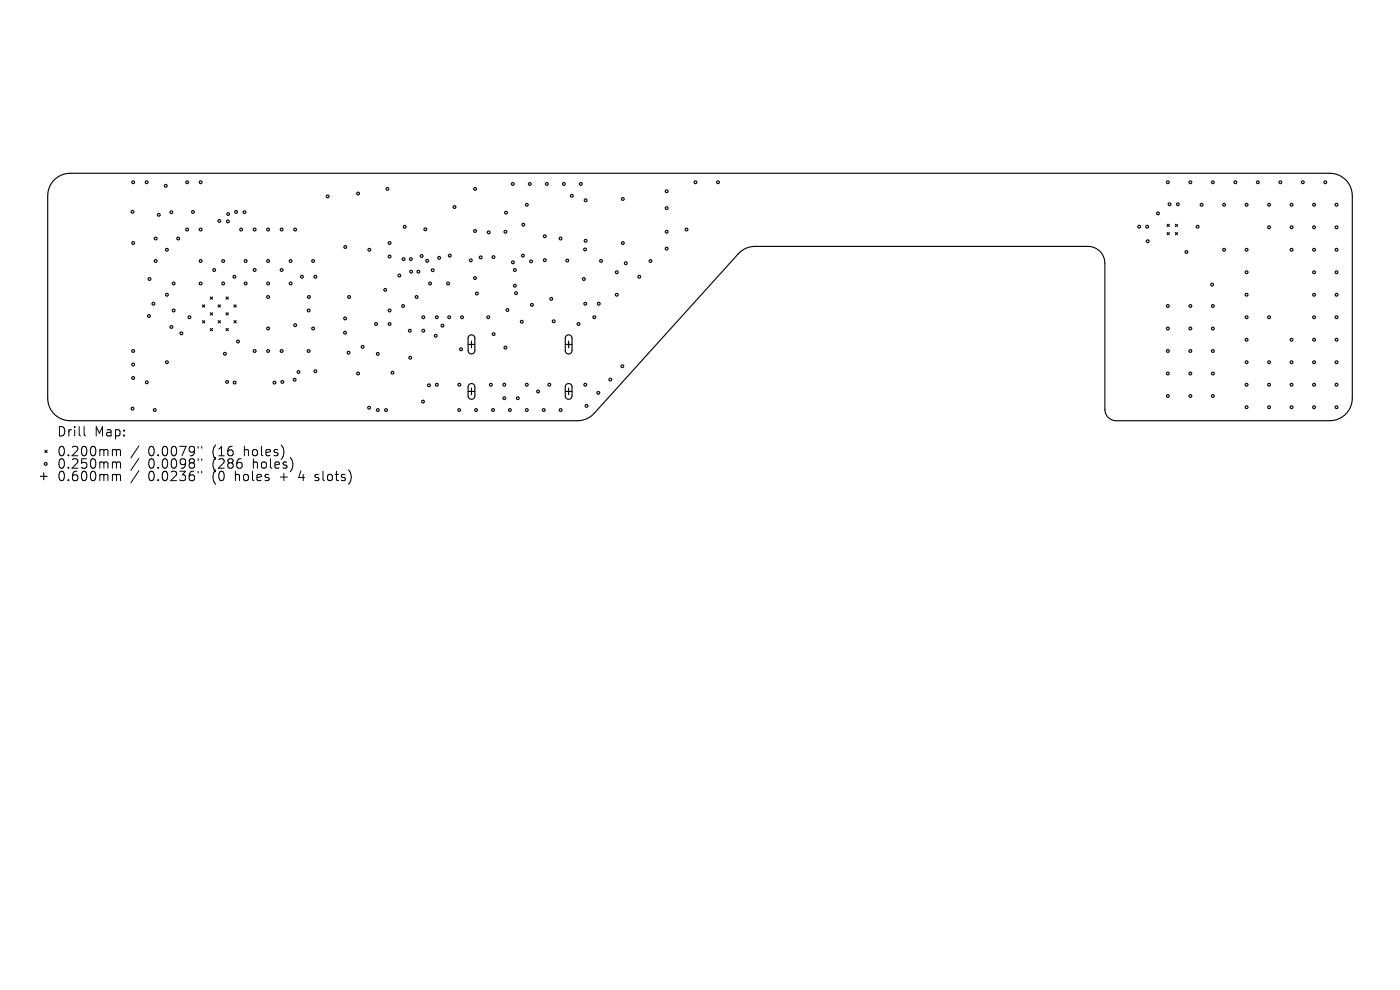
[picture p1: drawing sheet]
<svg xmlns="http://www.w3.org/2000/svg" width="297mm" height="210mm" viewBox="0 0 297 210" stroke-linecap="round" stroke-linejoin="round" font-family="sans-serif">
<defs><g id="words">
<g font-size="2.8">
<text x="12" y="92.9">Drill</text>
<text x="20" y="92.9">Map:</text>
<text x="12" y="97.1">0.200mm</text>
<text x="12" y="99.7">0.250mm</text>
<text x="31.4" y="97.1">0.0079&quot;</text>
<text x="31.4" y="99.7">0.0098&quot;</text>
<text x="45.2" y="97.1">(16</text>
<text x="45.2" y="99.7">(286</text>
<text x="52" y="97.1">holes)</text>
<text x="53.9" y="99.7">holes)</text>
<text x="12" y="102.3">0.600mm</text>
<text x="31.4" y="102.3">0.0236&quot;</text>
<text x="45.2" y="102.3">(0</text>
<text x="50.1" y="102.3">holes</text>
<text x="59.9" y="102.3">+</text>
<text x="64.1" y="102.3">4</text>
<text x="67.7" y="102.3">slots)</text>
</g>
</g></defs>
<g fill="none" stroke="#000" stroke-width=".24">
<path d="M11.3 38.4a4.8 4.8 0 0 1 3.6-1.6h267.2a4.8 4.8 0 0 1 4.8 4.7v43a4.8 4.8 0 0 1-4.8 4.7h-45.3a2.39 2.39 0 0 1-2.4-2.3v-31.1a3.6 3.6 0 0 0-3.6-3.5h-70.6a4.8 4.8 0 0 0-3.6 1.5l-30.5 33.9a4.8 4.8 0 0 1-3.6 1.5h-107.6a4.8 4.8 0 0 1-4.8-4.7v-43a4.8 4.8 0 0 1 1.2-3.1zM247.6 47.6l.5 .5M247.6 49.3l.5 .5M248.1 47.6l-.5 .5M248.1 49.3l-.5 .5M249.3 49.3l.5 .5M249.3 47.6l.5 .5M249.8 47.6l-.5 .5M249.8 49.3l-.5 .5M42.9 64.7l.5 .4M42.9 68l.5 .5M43.4 64.7l-.5 .4"/>
<path d="M43.4 68l-.5 .5M44.6 66.3l.5 .5M44.6 69.7l.5 .5M44.6 63l.5 .5M45.1 63l-.5 .5M45.1 66.3l-.5 .5M45.1 69.7l-.5 .5M46.3 68l.5 .5M46.3 64.7l.5 .4M46.8 64.7l-.5 .4M46.8 68l-.5 .5M48 69.7l.4 .5"/>
<path d="M48 66.3l.4 .5M48 63l.4 .5M48.4 63l-.4 .5M48.4 66.3l-.4 .5M48.4 69.7l-.4 .5M49.6 68l.5 .5M49.6 64.7l.5 .4M50.1 64.7l-.5 .4M50.1 68l-.5 .5M99.3 73.1h1.4M99.5 71.2a.72 .72 0 0 1 .8-.1 .72 .72 0 0 1 .4 .6v2.7a.72 .72 0 0 1-.7 .7 .72 .72 0 0 1-.7-.7v-2.7zM100 72.3v1.5"/>
<path d="M119.9 73.1h1.4M120.1 71.2a.72 .72 0 0 1 .8-.1 .72 .72 0 0 1 .4 .6v2.7a.72 .72 0 0 1-.7 .7 .72 .72 0 0 1-.7-.7v-2.7zM120.6 72.3v1.5M9.5 95.5l.5 .5M10 95.5l-.5 .5M99.3 83h1.4M99.5 81.6a.72 .72 0 0 1 .8-.2 .72 .72 0 0 1 .4 .7v1.9a.72 .72 0 0 1-.7 .7 .72 .72 0 0 1-.7-.7v-2zM100 82.3v1.4M119.9 83h1.4M120.1 81.6a.72 .72 0 0 1 .8-.2 .72 .72 0 0 1 .4 .7v1.9a.72 .72 0 0 1-.7 .7 .72 .72 0 0 1-.7-.7v-2zM120.6 82.3v1.4M8.6 101h1.4"/>
<path d="M9.3 100.3v1.5"/>
<circle cx="28.3" cy="38.7" r=".3"/>
<circle cx="31.1" cy="38.7" r=".3"/>
<circle cx="35.2" cy="39.4" r=".3"/>
<circle cx="39.7" cy="38.7" r=".3"/>
<circle cx="42.6" cy="38.7" r=".3"/>
<circle cx="108.8" cy="39" r=".3"/>
<circle cx="112.4" cy="39" r=".3"/>
<circle cx="116" cy="39" r=".3"/>
<circle cx="119.6" cy="39" r=".3"/>
<circle cx="123.2" cy="39" r=".3"/>
<circle cx="147.5" cy="38.7" r=".3"/>
<circle cx="152.3" cy="38.7" r=".3"/>
<circle cx="247.8" cy="38.7" r=".3"/>
<circle cx="252.5" cy="38.7" r=".3"/>
<circle cx="257.3" cy="38.7" r=".3"/>
<circle cx="262.1" cy="38.7" r=".3"/>
<circle cx="266.8" cy="38.7" r=".3"/>
<circle cx="271.6" cy="38.7" r=".3"/>
<circle cx="276.4" cy="38.7" r=".3"/>
<circle cx="281.2" cy="38.7" r=".3"/>
<circle cx="28.1" cy="44.9" r=".3"/>
<circle cx="28.3" cy="51.5" r=".3"/>
<circle cx="31.7" cy="59.2" r=".3"/>
<circle cx="33" cy="50.6" r=".3"/>
<circle cx="33" cy="55.4" r=".3"/>
<circle cx="33.7" cy="45.6" r=".3"/>
<circle cx="35.4" cy="53" r=".3"/>
<circle cx="36.4" cy="45" r=".3"/>
<circle cx="37.8" cy="50.6" r=".3"/>
<circle cx="39.7" cy="48.7" r=".3"/>
<circle cx="40.9" cy="44.9" r=".3"/>
<circle cx="42.6" cy="48.7" r=".3"/>
<circle cx="42.6" cy="55.4" r=".3"/>
<circle cx="45.4" cy="57.3" r=".3"/>
<circle cx="46.5" cy="46.9" r=".3"/>
<circle cx="47.3" cy="55.4" r=".3"/>
<circle cx="48.3" cy="47" r=".3"/>
<circle cx="48.4" cy="45.4" r=".3"/>
<circle cx="49.7" cy="58.7" r=".3"/>
<circle cx="50.1" cy="45" r=".3"/>
<circle cx="51.2" cy="48.7" r=".3"/>
<circle cx="51.9" cy="45" r=".3"/>
<circle cx="52.1" cy="55.4" r=".3"/>
<circle cx="54" cy="48.7" r=".3"/>
<circle cx="54" cy="57.3" r=".3"/>
<circle cx="56.9" cy="48.7" r=".3"/>
<circle cx="56.9" cy="55.4" r=".3"/>
<circle cx="59.7" cy="48.7" r=".3"/>
<circle cx="59.7" cy="57.3" r=".3"/>
<circle cx="61.7" cy="55.4" r=".3"/>
<circle cx="62.6" cy="48.7" r=".3"/>
<circle cx="64" cy="58.7" r=".3"/>
<circle cx="66.4" cy="55.4" r=".3"/>
<circle cx="66.9" cy="58.7" r=".3"/>
<circle cx="69.5" cy="41.7" r=".3"/>
<circle cx="73.2" cy="52.4" r=".3"/>
<circle cx="76" cy="41.1" r=".3"/>
<circle cx="78.4" cy="53" r=".3"/>
<circle cx="82.2" cy="40.1" r=".3"/>
<circle cx="82.7" cy="54.4" r=".3"/>
<circle cx="82.7" cy="51.5" r=".3"/>
<circle cx="84.7" cy="58.4" r=".3"/>
<circle cx="85.6" cy="55" r=".3"/>
<circle cx="85.9" cy="48.1" r=".3"/>
<circle cx="87.2" cy="55" r=".3"/>
<circle cx="87.2" cy="57.6" r=".3"/>
<circle cx="88.8" cy="57.6" r=".3"/>
<circle cx="89.5" cy="54.3" r=".3"/>
<circle cx="90.2" cy="48.6" r=".3"/>
<circle cx="90.6" cy="55.3" r=".3"/>
<circle cx="91.8" cy="57.3" r=".3"/>
<circle cx="93.2" cy="54.7" r=".3"/>
<circle cx="95.4" cy="54.2" r=".3"/>
<circle cx="96.4" cy="43.9" r=".3"/>
<circle cx="99.9" cy="55.2" r=".3"/>
<circle cx="100.8" cy="59" r=".3"/>
<circle cx="100.8" cy="40.1" r=".3"/>
<circle cx="100.8" cy="49" r=".3"/>
<circle cx="102" cy="54.6" r=".3"/>
<circle cx="103.7" cy="49.3" r=".3"/>
<circle cx="104.7" cy="54.5" r=".3"/>
<circle cx="107.2" cy="49.2" r=".3"/>
<circle cx="107.3" cy="45.1" r=".3"/>
<circle cx="108.8" cy="55.6" r=".3"/>
<circle cx="109.2" cy="57.3" r=".3"/>
<circle cx="110.9" cy="54.2" r=".3"/>
<circle cx="111" cy="47.7" r=".3"/>
<circle cx="111.8" cy="43.4" r=".3"/>
<circle cx="112.7" cy="55.4" r=".3"/>
<circle cx="115.6" cy="50.1" r=".3"/>
<circle cx="115.6" cy="55.2" r=".3"/>
<circle cx="118.9" cy="50.6" r=".3"/>
<circle cx="120.3" cy="55.3" r=".3"/>
<circle cx="121.3" cy="41.5" r=".3"/>
<circle cx="123.9" cy="59.2" r=".3"/>
<circle cx="124.1" cy="52.9" r=".3"/>
<circle cx="124.2" cy="42.5" r=".3"/>
<circle cx="124.2" cy="51.1" r=".3"/>
<circle cx="127.5" cy="55.3" r=".3"/>
<circle cx="130.8" cy="57.8" r=".3"/>
<circle cx="132.1" cy="42.2" r=".3"/>
<circle cx="132.1" cy="51.6" r=".3"/>
<circle cx="132.8" cy="55.8" r=".3"/>
<circle cx="135.6" cy="58.7" r=".3"/>
<circle cx="138" cy="55.4" r=".3"/>
<circle cx="141.4" cy="49.2" r=".3"/>
<circle cx="141.4" cy="52.7" r=".3"/>
<circle cx="141.4" cy="44.2" r=".3"/>
<circle cx="141.4" cy="40.6" r=".3"/>
<circle cx="145.6" cy="48.7" r=".3"/>
<circle cx="241.7" cy="48.1" r=".3"/>
<circle cx="243.4" cy="48.1" r=".3"/>
<circle cx="243.5" cy="51.2" r=".3"/>
<circle cx="245.7" cy="45.3" r=".3"/>
<circle cx="248.1" cy="43.3" r=".3"/>
<circle cx="249.9" cy="43.3" r=".3"/>
<circle cx="251.7" cy="53.5" r=".3"/>
<circle cx="254.1" cy="48.1" r=".3"/>
<circle cx="254.9" cy="43.4" r=".3"/>
<circle cx="259.7" cy="43.4" r=".3"/>
<circle cx="259.7" cy="53" r=".3"/>
<circle cx="264.5" cy="43.4" r=".3"/>
<circle cx="264.5" cy="57.8" r=".3"/>
<circle cx="264.5" cy="53" r=".3"/>
<circle cx="269.2" cy="43.4" r=".3"/>
<circle cx="269.2" cy="48.2" r=".3"/>
<circle cx="274" cy="43.4" r=".3"/>
<circle cx="274" cy="48.2" r=".3"/>
<circle cx="274" cy="53" r=".3"/>
<circle cx="278.8" cy="43.4" r=".3"/>
<circle cx="278.8" cy="57.8" r=".3"/>
<circle cx="278.8" cy="53" r=".3"/>
<circle cx="278.8" cy="48.2" r=".3"/>
<circle cx="283.5" cy="43.4" r=".3"/>
<circle cx="283.5" cy="57.8" r=".3"/>
<circle cx="283.5" cy="53" r=".3"/>
<circle cx="283.5" cy="48.2" r=".3"/>
<circle cx="28.3" cy="74.5" r=".3"/>
<circle cx="28.3" cy="77.3" r=".3"/>
<circle cx="31.6" cy="67" r=".3"/>
<circle cx="32.5" cy="64.4" r=".3"/>
<circle cx="35.4" cy="76.8" r=".3"/>
<circle cx="35.4" cy="62.5" r=".3"/>
<circle cx="36.4" cy="69.4" r=".3"/>
<circle cx="36.8" cy="60.1" r=".3"/>
<circle cx="36.8" cy="65.9" r=".3"/>
<circle cx="38.5" cy="70.7" r=".3"/>
<circle cx="40.2" cy="67.3" r=".3"/>
<circle cx="42.6" cy="60.1" r=".3"/>
<circle cx="47.3" cy="60.1" r=".3"/>
<circle cx="47.7" cy="75" r=".3"/>
<circle cx="50.5" cy="72.4" r=".3"/>
<circle cx="52.1" cy="60.1" r=".3"/>
<circle cx="54" cy="74.5" r=".3"/>
<circle cx="56.9" cy="63" r=".3"/>
<circle cx="56.9" cy="69.7" r=".3"/>
<circle cx="56.9" cy="60.1" r=".3"/>
<circle cx="56.9" cy="74.5" r=".3"/>
<circle cx="59.7" cy="74.5" r=".3"/>
<circle cx="61.7" cy="60.1" r=".3"/>
<circle cx="62.6" cy="69" r=".3"/>
<circle cx="63.3" cy="78.9" r=".3"/>
<circle cx="65.5" cy="65.9" r=".3"/>
<circle cx="65.5" cy="74.5" r=".3"/>
<circle cx="65.5" cy="63" r=".3"/>
<circle cx="66.4" cy="69.7" r=".3"/>
<circle cx="66.9" cy="78.7" r=".3"/>
<circle cx="73.2" cy="70.6" r=".3"/>
<circle cx="73.2" cy="67.5" r=".3"/>
<circle cx="73.9" cy="74.8" r=".3"/>
<circle cx="74.1" cy="63" r=".3"/>
<circle cx="76" cy="79.2" r=".3"/>
<circle cx="76.9" cy="73.6" r=".3"/>
<circle cx="79.8" cy="68.7" r=".3"/>
<circle cx="80.1" cy="75.1" r=".3"/>
<circle cx="81.7" cy="61.5" r=".3"/>
<circle cx="82.7" cy="68.7" r=".3"/>
<circle cx="82.7" cy="65.9" r=".3"/>
<circle cx="83.3" cy="79.1" r=".3"/>
<circle cx="85.5" cy="64.9" r=".3"/>
<circle cx="86.9" cy="70.2" r=".3"/>
<circle cx="87" cy="75.9" r=".3"/>
<circle cx="88.4" cy="63" r=".3"/>
<circle cx="89.8" cy="70.2" r=".3"/>
<circle cx="89.8" cy="67.3" r=".3"/>
<circle cx="91.2" cy="60.1" r=".3"/>
<circle cx="92.4" cy="71.2" r=".3"/>
<circle cx="92.7" cy="67.3" r=".3"/>
<circle cx="93.9" cy="69.1" r=".3"/>
<circle cx="95.1" cy="60.1" r=".3"/>
<circle cx="95.3" cy="67.3" r=".3"/>
<circle cx="97.8" cy="74.1" r=".3"/>
<circle cx="98" cy="67.3" r=".3"/>
<circle cx="101.2" cy="62.3" r=".3"/>
<circle cx="103.6" cy="67.3" r=".3"/>
<circle cx="104.7" cy="70.9" r=".3"/>
<circle cx="107.2" cy="73.7" r=".3"/>
<circle cx="107.7" cy="65.8" r=".3"/>
<circle cx="109.2" cy="60.6" r=".3"/>
<circle cx="109.5" cy="62.2" r=".3"/>
<circle cx="110.7" cy="68.3" r=".3"/>
<circle cx="112.8" cy="64.7" r=".3"/>
<circle cx="116.9" cy="63.4" r=".3"/>
<circle cx="117.5" cy="68.2" r=".3"/>
<circle cx="122.7" cy="68.7" r=".3"/>
<circle cx="124.2" cy="64.4" r=".3"/>
<circle cx="126.1" cy="67.3" r=".3"/>
<circle cx="127" cy="64.4" r=".3"/>
<circle cx="130.8" cy="62.5" r=".3"/>
<circle cx="132" cy="77.7" r=".3"/>
<circle cx="247.8" cy="69.7" r=".3"/>
<circle cx="247.8" cy="79.2" r=".3"/>
<circle cx="247.8" cy="74.5" r=".3"/>
<circle cx="247.8" cy="64.9" r=".3"/>
<circle cx="252.5" cy="69.7" r=".3"/>
<circle cx="252.5" cy="79.2" r=".3"/>
<circle cx="252.5" cy="74.5" r=".3"/>
<circle cx="252.5" cy="64.9" r=".3"/>
<circle cx="257.1" cy="60.4" r=".3"/>
<circle cx="257.3" cy="79.2" r=".3"/>
<circle cx="257.3" cy="69.7" r=".3"/>
<circle cx="257.3" cy="74.5" r=".3"/>
<circle cx="257.3" cy="64.9" r=".3"/>
<circle cx="264.5" cy="76.8" r=".3"/>
<circle cx="264.5" cy="67.3" r=".3"/>
<circle cx="264.5" cy="72.1" r=".3"/>
<circle cx="264.5" cy="62.5" r=".3"/>
<circle cx="269.2" cy="76.8" r=".3"/>
<circle cx="269.2" cy="67.3" r=".3"/>
<circle cx="274" cy="76.8" r=".3"/>
<circle cx="274" cy="72.1" r=".3"/>
<circle cx="278.8" cy="76.8" r=".3"/>
<circle cx="278.8" cy="67.3" r=".3"/>
<circle cx="278.8" cy="72.1" r=".3"/>
<circle cx="278.8" cy="62.5" r=".3"/>
<circle cx="283.5" cy="76.8" r=".3"/>
<circle cx="283.5" cy="67.3" r=".3"/>
<circle cx="283.5" cy="72.1" r=".3"/>
<circle cx="283.5" cy="62.5" r=".3"/>
<circle cx="9.7" cy="98.4" r=".3"/>
<circle cx="28.1" cy="86.7" r=".3"/>
<circle cx="28.3" cy="80.2" r=".3"/>
<circle cx="31.1" cy="81.1" r=".3"/>
<circle cx="32.8" cy="87" r=".3"/>
<circle cx="48.2" cy="81" r=".3"/>
<circle cx="49.8" cy="81.2" r=".3"/>
<circle cx="58.2" cy="81.2" r=".3"/>
<circle cx="59.9" cy="81" r=".3"/>
<circle cx="62.5" cy="80.5" r=".3"/>
<circle cx="78.3" cy="86.5" r=".3"/>
<circle cx="80.1" cy="87" r=".3"/>
<circle cx="81.9" cy="87" r=".3"/>
<circle cx="89.7" cy="85.2" r=".3"/>
<circle cx="91" cy="81.7" r=".3"/>
<circle cx="92.7" cy="81.6" r=".3"/>
<circle cx="97.4" cy="87" r=".3"/>
<circle cx="97.4" cy="81.6" r=".3"/>
<circle cx="101" cy="87" r=".3"/>
<circle cx="104.1" cy="81.6" r=".3"/>
<circle cx="104.6" cy="87" r=".3"/>
<circle cx="107" cy="81.6" r=".3"/>
<circle cx="107" cy="84.5" r=".3"/>
<circle cx="108.2" cy="87" r=".3"/>
<circle cx="109.8" cy="84.5" r=".3"/>
<circle cx="111.8" cy="81.6" r=".3"/>
<circle cx="111.8" cy="87" r=".3"/>
<circle cx="114.1" cy="83" r=".3"/>
<circle cx="115.3" cy="87" r=".3"/>
<circle cx="116.5" cy="81.6" r=".3"/>
<circle cx="118.9" cy="87" r=".3"/>
<circle cx="124.2" cy="81.6" r=".3"/>
<circle cx="124.4" cy="86.1" r=".3"/>
<circle cx="126.9" cy="83.3" r=".3"/>
<circle cx="129.5" cy="80.5" r=".3"/>
<circle cx="247.8" cy="84" r=".3"/>
<circle cx="252.5" cy="84" r=".3"/>
<circle cx="257.3" cy="84" r=".3"/>
<circle cx="264.5" cy="86.4" r=".3"/>
<circle cx="264.5" cy="81.6" r=".3"/>
<circle cx="269.2" cy="86.4" r=".3"/>
<circle cx="269.2" cy="81.6" r=".3"/>
<circle cx="274" cy="86.4" r=".3"/>
<circle cx="274" cy="81.6" r=".3"/>
<circle cx="278.8" cy="86.4" r=".3"/>
<circle cx="278.8" cy="81.6" r=".3"/>
<circle cx="283.5" cy="86.4" r=".3"/>
<circle cx="283.5" cy="81.6" r=".3"/>
</g>
<g fill="none" stroke="#000" stroke-width=".21">
<path d="M17.8 90.5v1.7l.3 .3M24.1 95.3l.5 .1 .1 .2M24.1 98l.5 .1 .1 .2M24.7 95.6l.3-.3 .5 .1 .1 1.3M24.7 95.6v1.1M24.7 98.3v1M24.7 98.3l.3-.3 .5 .1 .1 1.2M29.5 94.6l-1.7 2.6M29.5 97.2l-1.7 2.6M29.5 99.9l-1.7 2.5M42 94.7v.4M42 97.3v.4"/>
<path d="M42 100v.3M42.8 94.7v.4M42.8 97.3v.4M42.8 100v.3M24.1 100.6l.5 .1 .1 .2M24.7 100.9v1.1M24.7 100.9l.3-.3 .5 .1 .1 1.3M66.8 101.9l.2 .1M66.9 100.7v.5"/>
</g>
<use href="#words"/>
</svg>
